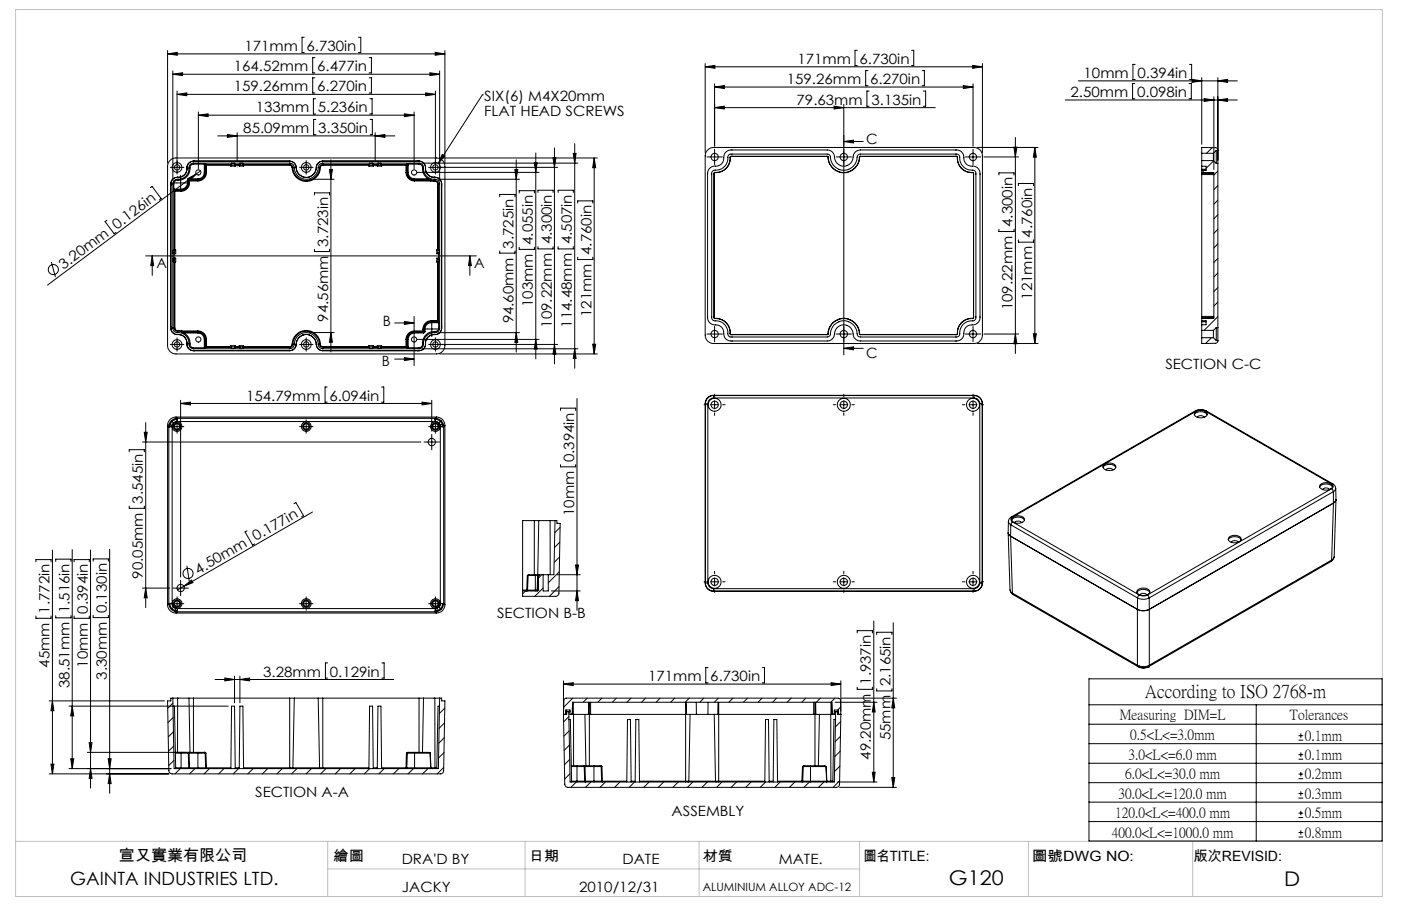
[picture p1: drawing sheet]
<svg xmlns="http://www.w3.org/2000/svg" width="432mm" height="279mm" viewBox="0 0 432 279" stroke-linecap="round" stroke-linejoin="round" font-family="sans-serif">
<defs><g id="words">
<g font-size="6.2">
<text x="292.5" y="272.9">G120</text>
<text x="395.8" y="273.3">D</text>
</g>
<g font-size="5.6">
<text x="352.8" y="215">According to ISO 2768-m</text>
<text x="21.7" y="272.9">GAINTA INDUSTRIES LTD.</text>
</g>
<text font-size="4.9" x="36.7" y="265.4">宣又實業有限公司</text>
<g font-size="4.4">
<text x="75.3" y="15.7">171mm</text>
<text x="94.5" y="15.7">6.730in</text>
<text x="72" y="22">164.52mm</text>
<text x="97.8" y="22">6.477in</text>
<text x="245.8" y="19.7">171mm</text>
<text x="264.9" y="19.7">6.730in</text>
<text x="72" y="28.2">159.26mm</text>
<text x="97.8" y="28.2">6.270in</text>
<text x="242.5" y="26">159.26mm</text>
<text x="268.2" y="26">6.270in</text>
<text x="329.9" y="30">2.50mm</text>
<text x="334" y="24.1">10mm</text>
<text x="350.5" y="30">0.098in</text>
<text x="350.6" y="24.1">0.394in</text>
<text x="78.8" y="34.6">133mm</text>
<text x="98" y="34.6">5.236in</text>
<text x="149.2" y="31.1">SIX(6) M4X20mm</text>
<text x="149.2" y="35.7">FLAT HEAD SCREWS</text>
<text x="245.5" y="32.3">79.63mm</text>
<text x="268.6" y="32.3">3.135in</text>
<text x="75" y="41">85.09mm</text>
<text x="98.1" y="41">3.350in</text>
<text x="267" y="44.3">C</text>
<text x="312.1" y="70" transform="rotate(-90 312.1 70)">4.300in</text>
<text x="101.1" y="76.2" transform="rotate(-90 101.1 76.2)">3.723in</text>
<text x="158.3" y="76.7" transform="rotate(-90 158.3 76.7)">3.725in</text>
<text x="164.3" y="75.5" transform="rotate(-90 164.3 75.5)">4.055in</text>
<text x="170" y="75.4" transform="rotate(-90 170 75.4)">4.300in</text>
<text x="176.3" y="75.4" transform="rotate(-90 176.3 75.4)">4.507in</text>
<text x="318.1" y="73.3" transform="rotate(-90 318.1 73.3)">4.760in</text>
<text x="19.6" y="83.2" transform="rotate(-37 19.6 83.2)">3.20mm 0.126in</text>
<text x="48.2" y="82.7">A</text>
<text x="146.2" y="82.7">A</text>
<text x="182.3" y="78.6" transform="rotate(-90 182.3 78.6)">4.760in</text>
<text x="164.3" y="94.7" transform="rotate(-90 164.3 94.7)">103mm</text>
<text x="312.1" y="95.7" transform="rotate(-90 312.1 95.7)">109.22mm</text>
<text x="318.1" y="92.4" transform="rotate(-90 318.1 92.4)">121mm</text>
<text x="101.1" y="99.3" transform="rotate(-90 101.1 99.3)">94.56mm</text>
<text x="117.9" y="100.6">B</text>
<text x="158.3" y="99.8" transform="rotate(-90 158.3 99.8)">94.60mm</text>
<text x="170" y="101.1" transform="rotate(-90 170 101.1)">109.22mm</text>
<text x="176.3" y="101.1" transform="rotate(-90 176.3 101.1)">114.48mm</text>
<text x="182.3" y="97.8" transform="rotate(-90 182.3 97.8)">121mm</text>
<text x="117.7" y="113">B</text>
<text x="267" y="110.4">C</text>
<text x="359.2" y="113.8">SECTION C-C</text>
<text x="75.8" y="123.5">154.79mm</text>
<text x="101.6" y="123.5">6.094in</text>
<text x="177" y="142.6" transform="rotate(-90 177 142.6)">0.394in</text>
<text x="44.1" y="155.4" transform="rotate(-90 44.1 155.4)">3.545in</text>
<text x="177" y="159.2" transform="rotate(-90 177 159.2)">10mm</text>
<text x="44.1" y="178.4" transform="rotate(-90 44.1 178.4)">90.05mm</text>
<text x="61.1" y="177.2" transform="rotate(-30 61.1 177.2)">4.50mm 0.177in</text>
<text x="15.3" y="189.3" transform="rotate(-90 15.3 189.3)">1.772in</text>
<text x="21.4" y="189.2" transform="rotate(-90 21.4 189.2)">1.516in</text>
<text x="27.1" y="189.3" transform="rotate(-90 27.1 189.3)">0.394in</text>
<text x="32.9" y="189.1" transform="rotate(-90 32.9 189.1)">0.130in</text>
<text x="153.2" y="190.4">SECTION B-B</text>
<text x="15.3" y="205.9" transform="rotate(-90 15.3 205.9)">45mm</text>
<text x="27.1" y="205.9" transform="rotate(-90 27.1 205.9)">10mm</text>
<text x="32.9" y="209.6" transform="rotate(-90 32.9 209.6)">3.30mm</text>
<text x="81.1" y="208.6">3.28mm</text>
<text x="101.7" y="208.6">0.129in</text>
<text x="21.4" y="212.2" transform="rotate(-90 21.4 212.2)">38.51mm</text>
<text x="199.8" y="210.1">171mm</text>
<text x="218.9" y="210.1">6.730in</text>
<text x="268.4" y="211.2" transform="rotate(-90 268.4 211.2)">1.937in</text>
<text x="274.4" y="211.7" transform="rotate(-90 274.4 211.7)">2.165in</text>
<text x="345.1" y="221.7">Measuring DIM=L</text>
<text x="397.6" y="221.7">Tolerances</text>
<text x="274.4" y="228.3" transform="rotate(-90 274.4 228.3)">55mm</text>
<text x="348.3" y="228">0.5&lt;L&lt;=3.0mm</text>
<text x="402.1" y="228.2">0.1mm</text>
<text x="268.4" y="234.3" transform="rotate(-90 268.4 234.3)">49.20mm</text>
<text x="347.8" y="234">3.0&lt;L&lt;=6.0 mm</text>
<text x="402.1" y="234">0.1mm</text>
<text x="78.6" y="245.8">SECTION A-A</text>
<text x="346.8" y="240">6.0&lt;L&lt;=30.0 mm</text>
<text x="402.1" y="240">0.2mm</text>
<text x="207" y="251.7">ASSEMBLY</text>
<text x="344.7" y="246">30.0&lt;L&lt;=120.0 mm</text>
<text x="402.1" y="246">0.3mm</text>
<text x="343.7" y="252">120.0&lt;L&lt;=400.0 mm</text>
<text x="402.1" y="252">0.5mm</text>
<text x="342.7" y="258">400.0&lt;L&lt;=1000.0 mm</text>
<text x="402.1" y="258">0.8mm</text>
<text x="102.8" y="265.4">繪圖</text>
<text x="123.8" y="266.4">DRA'D BY</text>
<text x="163" y="265.4">日期</text>
<text x="191.8" y="266.4">DATE</text>
<text x="216.6" y="265.4">材質</text>
<text x="240" y="266.4">MATE.</text>
<text x="266.1" y="265.4">圖名TITLE:</text>
<text x="318" y="265.4">圖號DWG NO:</text>
<text x="368" y="265.4">版次REVISID:</text>
<text x="123.9" y="275">JACKY</text>
<text x="178.5" y="275">2010/12/31</text>
</g>
<text font-size="3.5" x="216.6" y="274.9">ALUMINIUM ALLOY ADC-12</text>
</g></defs>
<g fill="none" stroke="#000" stroke-width=".31">
<path d="M51.6 16.6l3-.4v.8zM51.6 15.6v34.7M51.6 16.6h85.5M93.8 11.5h-.7v4.7h.7M97 17.8h-.6v4.7h.6M110.5 11.5h.7v4.7h-.7M113.8 17.8h.7v4.7h-.7M134.1 16.2l3 .4-3 .4zM137.1 15.6v34.7M217.3 19.6v27.5M264.2 15.5h-.7v4.7h.7M281 15.5h.6v4.7h-.6"/>
<path d="M302.8 19.6v27.5M349.9 19.9h-.7v4.6h.7M366.6 19.9h.7v4.6h-.7M53.3 22.9l3-.5v.9zM53.3 21.9v33.8M53.3 22.9h82.2M54.6 29.1l3-.5v.9zM54.6 28.1v25.6M54.6 29.1h79.6M61.1 35.5l3-.4v.9zM61.1 34.5v17.7M61.1 35.5h66.5"/>
<path d="M97 24h-.6v4.7h.6M97.3 30.4h-.7v4.7h.7M97.4 36.8h-.7v4.7h.7M113.8 24h.7v4.7h-.7M114 30.4h.7v4.7h-.7M114.1 36.8h.7v4.7h-.7M124.6 35.1l3 .4-3 .5zM127.6 34.5v17.7M131.2 28.6l3 .5-3 .4zM132.5 22.4l3 .5-3 .4zM134.2 28.1v25.6M135.5 21.9v33.8"/>
<path d="M148.7 29.2h.1M148.7 29.2l-13.6 21.2M217.3 20.6l3-.4v.9zM217.3 20.6h85.5M220.2 33.2l3-.5v.9zM220.2 26.8l3-.4v.9zM220.2 25.9v19.1M220.2 33.2h68.1M220.2 26.8h79.7M257.1 32.7l3 .5-3 .4zM260.1 32.2v77.2M267.5 21.8h-.7v4.6h.7"/>
<path d="M267.9 28.1h-.7v4.7h.7M284.2 21.8h.7v4.6h-.7M284.6 28.1h.7v4.7h-.7M296.9 26.4l3 .4-3 .5zM299.8 20.2l3 .4-3 .5zM299.9 25.9v19.1M328.3 30.8h53.1M332.4 24.9h49M349.7 25.8h-.6v4.6h.6M366.5 25.8h.7v4.6h-.7M367.4 24.5l3 .4-3 .5zM370.4 24v20.5"/>
<path d="M371.1 30.4l3 .4-3 .5zM374.1 29.8v22.5M375.4 24.9l3-.4v.9zM375.4 30.8l3-.4v.9zM375.4 24v25.4M46.3 57.9l.6-.4 2.8 3.7-.6 .5M52.5 51.6h4.2M52.6 49.3l.7-.4 1-.2h80.2a2.57 2.57 0 0 1 2.6 2.6v55.2a2.57 2.57 0 0 1-2.6 2.6h-80.2a2.57 2.57 0 0 1-2.7-2.6v-55.2l.2-.9zM52.6 57h.1M52.6 56.7h.1M52.6 56.7v44.5M52.7 56.7v44.5"/>
<path d="M53.3 56.7v44.5M53.3 56.7h.3M53.6 58.4v.4M53.6 56.7v1.7M53.6 58.8l.1 .2M53.7 59h.2M53.7 59v18.1M53.8 58.3v.3M53.8 58.3l-.2 .1M53.8 58.6l-.2 .2M53.8 58.3h2M53.8 58.6h2"/>
<path d="M53.8 58.6l.1 .1M53.9 58.7l-.2 .3M53.9 58.7v.3M53.9 58.7h1.9M53.9 59v18.1M53.9 59h1.9M54.7 55.6a1.03 1.03 0 0 0-1.1 1.1M54.8 55.3a1.39 1.39 0 0 0-1.5 1.4M54.8 55.3l-.1 .3M54.8 54.7a1.99 1.99 0 0 0-2.1 2M54.8 54.6a2.05 2.05 0 0 0-2.2 2.1M54.8 54.6v.1"/>
<path d="M55.7 54v4.8M55.8 58.3v.3M55.8 58.7v.3M55.8 58.6v.1M57.6 51.9a2.61 2.61 0 0 1-2.8 2.7M57.6 51.9h.1M57.6 51.9a2.67 2.67 0 0 1-2.8 2.8M57.8 56.4l-.4 1a1.86 1.86 0 0 1-1.6 .9M57.8 55.7h.2M57.8 56.4h.2M57.8 55.7v.7M57.8 55.1l2.7-1.4-2.2 2.1z"/>
<path d="M57.9 55.3l-.1 .4M57.9 55.3l.2 .2M58 56.4a2.29 2.29 0 0 1-2.2 2.2M58 55.7v.7M58 55.7l.2 .1M58.1 55.5l-.1 .2M58.2 56.4a2.41 2.41 0 0 1-2.4 2.3M58.2 55.8h.2M58.2 56.4h.2M58.2 56.4h-4.9M58.2 55.8v.6M58.2 51.8a3.3 3.3 0 0 1-3.4 3.5"/>
<path d="M58.3 55.1l-.4 .2M58.3 55.1v.3M58.3 55.4l-.2 .1M58.3 55.1h2.7M58.3 55.4h2.7M58.3 55.4l.1 .2M58.4 55.6l-.2 .2M58.4 55.6v.2M58.4 56.4a2.65 2.65 0 0 1-2.6 2.6M58.4 55.6h2.6M58.4 55.8h2.6M58.4 55.8v.6"/>
<path d="M58.6 51.8a3.6 3.6 0 0 1-3.9 3.8M58.6 51.8h-.4M59.6 49.7a1.99 1.99 0 0 0-2 2.2M59.6 50.3a1.39 1.39 0 0 0-1.4 1.5M59.6 50.6a1.09 1.09 0 0 0-1 1.2M59.6 50.3h29.7M59.6 49.7h29.7M59.6 49.7h.1M59.6 50.3v.3M59.6 50.6h3.4M60 49.7h.1M61 55.1v.3"/>
<path d="M61 55.6v.2M61 55.4v.2M61.8 52.7l-47.2 35.2M63 53.2a1.93 1.93 0 0 1-2 1.9M63 50.9h.2M63 53.2h.2M63 50.9v2.3M63 50.6h.5M63 50.7v.2M63 50.7l.3 .1M63 50.6v.1M63.2 53.2a2.17 2.17 0 0 1-2.2 2.2"/>
<path d="M63.2 50.9l.4 .1M63.2 53.2h.2M63.2 50.9v2.3M63.3 50.8l-.1 .1M63.4 53.2a2.41 2.41 0 0 1-2.4 2.4M63.4 53.2h.2M63.5 50.6l-.2 .2M63.5 50.6l.1 .1M63.6 50.7v.3M63.6 53.2a2.65 2.65 0 0 1-2.6 2.6M63.6 50.7l-.2 .2v2.3M63.6 50.7h7.6"/>
<path d="M63.6 51h7.6M63.6 51v2.2M67.1 41.9h54.6M70.1 41.5l3 .4-3 .5zM71.2 50.7v.3M71.2 50.7l.2-.4v.6M71.2 51v.2M71.2 51.2h1.3M71.4 50.9l-.2 .3M71.4 50.9h.9M72.3 50.9l.2 .3M72.5 50.7v.3"/>
<path d="M72.5 50.7l-.2-.4v.6M72.5 50.7h1.2M72.5 51v.2M72.5 51h1.2M73.1 40.9v8.8M73.7 50.7v.3M73.7 50.7l.2-.4v.6M73.7 51v.2M73.7 51.2h1.4M73.9 50.9l-.2 .3M73.9 50.9h1M74.9 50.9l.2 .3"/>
<path d="M75.1 50.7v.3M75.1 50.7h14.2M75.1 50.7l-.2-.4v.6M75.1 51v.2M75.1 51h14.2M89.3 49.7a2.05 2.05 0 0 1 2 1.9M89.3 49.7a1.99 1.99 0 0 1 2 1.9M89.3 50.3a1.39 1.39 0 0 1 1.4 1.4M89.3 50.7a1.03 1.03 0 0 1 1 1M89.3 50.7v.3M89.3 51l.4 .1 .3 .6M89.3 49.7h.1"/>
<path d="M89.3 50.3v.4M90 51.7h.3M90 51.7a4.4 4.4 0 0 0 4.4 4.3 4.4 4.4 0 0 0 4.3-4.3M90.3 51.7a4.1 4.1 0 0 0 4.1 4 4.1 4.1 0 0 0 4.1-4M90.3 51.7h.4M90.7 51.7a3.7 3.7 0 0 0 3.7 3.6 3.7 3.7 0 0 0 3.7-3.6M91.3 51.6a3.1 3.1 0 0 0 2 2.9M91.3 51.6h.1M92.3 51.6h4.1M93.3 54.5a2.62 2.62 0 0 0 2.2 0M93.3 54.5h.1M94.4 49.5v4.2"/>
<path d="M95.4 55.3h7.6M95.5 54.5h.1M97.5 51.6h.1M97.5 51.6a3.1 3.1 0 0 1-2 2.9M98.1 51.7h.4M98.5 51.7h.2M99.5 49.7a1.99 1.99 0 0 0-2 1.9M99.5 50.3a1.39 1.39 0 0 0-1.4 1.4M99.5 50.7a.96 .96 0 0 0-1 1M99.5 50.7v.3M99.5 51l-.5 .2-.3 .5M99.5 50.3h29.7"/>
<path d="M99.5 49.7h29.7M99.5 49.7h.1M99.5 50.3v.4M99.5 50.7h14.2M99.5 51h14.2M101.5 52.3h.9l-.4 3zM102 49.3v59.2M113.7 50.7v.3M113.7 50.7l.2-.4v.6M113.7 51v.2M113.7 51.2h1.3M113.9 50.9l-.2 .3"/>
<path d="M113.9 50.9h.9M114.8 50.9l.2 .3M115 50.7v.3M115 50.7h1.3M115 50.7l-.2-.4v.6M115 51v.2M115 51h1.3M115.6 41.9l3-.4v.9zM115.6 40.9v8.8M116.3 50.7v.3M116.3 50.7l.2-.4v.6M116.3 51v.2"/>
<path d="M116.3 51.2h1.3M116.5 50.9l-.2 .3M116.5 50.9h.9M117.4 50.9l.2 .3M117.6 50.7v.3M117.6 50.7h7.5M117.6 50.7l-.2-.4v.6M117.6 51v.2M117.6 51h7.5M125.1 50.7l.3 .3M125.1 50.7v.1M125.1 53.2h.3"/>
<path d="M125.1 53.2a2.65 2.65 0 0 0 2.7 2.6M125.1 51h.2M125.1 50.8v.2M125.1 51v2.2M125.3 50.6h.4M125.3 50.6l.3 .3M125.3 50.6l-.2 .1M125.3 51h.1M125.4 53.2a2.41 2.41 0 0 0 2.4 2.4M125.4 53.2h.2M125.4 51v2.2M125.6 53.2h.2"/>
<path d="M125.6 50.9h.2M125.6 53.2a2.17 2.17 0 0 0 2.2 2.2M125.6 50.9v2.3M125.6 50.9l-.2 .1M125.7 50.6l.1 .3M125.7 50.6h3.5M125.8 53.2a1.93 1.93 0 0 0 2 1.9M125.8 50.9v2.3M127.8 55.1v.3M127.8 55.6v.2M127.8 55.1h4.2M127.8 55.4h4.7"/>
<path d="M127.8 55.6h5M127.8 55.4v.2M127.8 55.8h5M128.6 53.2h37.5M128.8 49.7h.1M129.2 49.7a1.99 1.99 0 0 1 1.9 2.2M129.2 50.3a1.39 1.39 0 0 1 1.3 1.5M129.2 50.6a1.09 1.09 0 0 1 1 1.2M129.2 49.7h.1M129.2 50.3v.3M130.1 50.3h48M130.2 51.8a3.5 3.5 0 0 0 1.8 3.3"/>
<path d="M130.2 51.8h.3M130.5 51.8a3.3 3.3 0 0 0 3.5 3.5M131.1 51.9a2.67 2.67 0 0 0 2.9 2.8M131.1 51.9h.1M131.2 51.9a2.61 2.61 0 0 0 2.8 2.7M132 55.1l.5 .3M132.1 51.6h39.8M132.5 55.4h.1M132.5 55.4l.3 .4M132.5 55.4l.3 .2M132.8 55.8l1.3 .2M132.8 55.6l1.3 .1"/>
<path d="M132.8 55.6v.2M134 54.7a1.99 1.99 0 0 1 2.1 2M134 54.6a2.05 2.05 0 0 1 2.1 2.1M134 54.6v.1M134 55.3a1.39 1.39 0 0 1 1.5 1.4M134 55.3l.1 .4M134.1 55.7a.97 .97 0 0 1 1 1M134.1 55.7v.3M134.1 56a.73 .73 0 0 1 .8 .7M134.9 56.7h.2M134.9 56.7v20.4M135.1 55.3h25"/>
<path d="M135.1 56.7h.4M135.1 56.7v20.4M135.5 56.7v44.5M135.5 48.7h48.6M136.1 56.7v44.5M136.1 57h.1M136.1 56.7h.1M136.3 47.6l.8 .5-2 2.3zM158.7 52.3h.9l-.5 3zM159.1 49.3v59.3M160 59.5v-.7h4.7v.7M164.7 50.2h.9l-.5 3z"/>
<path d="M165.1 47.2v63.5M165.8 59.3v-.6h4.7v.6M170.4 48.6h.9l-.4 3zM170.9 45.6v66.6M172 59.3v-.6h4.7v.6M176.7 47.3h.9l-.5 3zM177.1 44.3v69.3M183.1 48.7l.5 3h-.9zM183.1 48.7v60.4M217.9 48.4h4.7M218.2 46.1l.7-.4 1-.2h80.3a2.62 2.62 0 0 1 2.6 2.6v55.2a2.61 2.61 0 0 1-2.6 2.6h-80.3a2.55 2.55 0 0 1-2.6-2.6v-55.2l.4-1.3zM218.7 52l1-.7a3 3 0 0 0 3.3-1.7 3 3 0 0 1 1.5-3.2l30.5-.2a2.62 2.62 0 0 1 2.4 3.1 2.85 2.85 0 0 0 3.1 1.9 2.85 2.85 0 0 0 2.4-2.8 2.21 2.21 0 0 1 2.3-2.2h29.6a2.35 2.35 0 0 1 2.3 2.9 2.45 2.45 0 0 0 2.9 2.1 2.24 2.24 0 0 1 2 2.2v44.6a2.4 2.4 0 0 1-2.8 2.2 2.5 2.5 0 0 0-2.2 3 2.18 2.18 0 0 1-2.2 2h-29.6a2.56 2.56 0 0 1-2.4-3 2.85 2.85 0 0 0-3.1-2 2.85 2.85 0 0 0-2.5 2.8 2.21 2.21 0 0 1-2.2 2.2h-29.7a2.31 2.31 0 0 1-2.2-2.9 2.77 2.77 0 0 0-3.4-2.2l-1-.7-.5-.6-.1-.8v-44.6z"/>
<path d="M220.1 53.4v44.6M220.1 53.4h.1M220.1 53.8h.1M220.2 46v4.8M220.3 53.2l-.2 .2M220.3 53.2h.1M224.6 47.8l.5-.3h29.9a.96 .96 0 0 1 .9 1 4.1 4.1 0 0 0 4.3 4 4.1 4.1 0 0 0 4-4.3l.6-.6 .4-.1h29.6a1.08 1.08 0 0 1 1 1.6 3.9 3.9 0 0 0 4.3 3.4l.7 .8v44.7a1.17 1.17 0 0 1-1.6 1 3.8 3.8 0 0 0-3.4 4.3l-.4 .5-.6 .1h-29.6a1.18 1.18 0 0 1-1.1-1.5 4.1 4.1 0 0 0-4.5-3.5 4.1 4.1 0 0 0-3.7 4.4l-.9 .6h-29.7a1.13 1.13 0 0 1-1-1.6 3.9 3.9 0 0 0-4.3-3.4l-.6-.7v-44.8a1.17 1.17 0 0 1 1.5-.9 3.8 3.8 0 0 0 3.5-4.3zM225 48.5a4.4 4.4 0 0 1-4.7 4.7M225 48.5h.1M225.1 48.5a4.4 4.4 0 0 1-4.8 4.7M225.3 48.2l-.3 .3M225.3 48.3l-.2 .2"/>
<path d="M225.3 48.2h29.7M225.3 48.3h29.7M225.3 48.2v.1M225.7 48.2v.1M255 48.2l.3 .3M255 48.3l.2 .2M255 48.2v.1M255.2 48.5a4.9 4.9 0 0 0 3.1 4.4M255.2 48.5h.1M255.3 48.5a4.7 4.7 0 0 0 3 4.3M257.7 48.4h4.7M258.3 52.8a4.4 4.4 0 0 0 3.6 0"/>
<path d="M258.3 52.9a4.8 4.8 0 0 0 3.6 0M258.3 52.8v.1M260.1 43.6l3-.4v.9zM260.1 43.6h6M261.9 52.8v.1M264.9 48.5a4.7 4.7 0 0 1-3 4.3M264.9 48.5h.1M264.9 48.5a4.9 4.9 0 0 1-3 4.4M265.2 48.2l-.3 .3M265.2 48.3l-.3 .2M265.2 48.2h29.6M265.2 48.2v.1"/>
<path d="M265.2 48.3h29.6M294.5 48.2v.1M294.8 48.2l.3 .3M294.8 48.3l.3 .2M294.8 48.2v.1M295.1 48.5a4.4 4.4 0 0 0 4.7 4.7M295.1 48.5h.1M297.5 48.4h4.8M299.8 53.2l.3 .2M299.8 53.2l.2 .2M299.8 53.2h.1M299.9 46v4.8"/>
<path d="M300 53.4v44.6M300 53.4h.1M300 53.8h.1M301.2 45.5h18.7M303.2 48.4h10.7M307.9 54v-.7h4.6v.7M312.5 45.4h.9l-.5 3zM312.9 42.4v66.6M313.9 57.3v-.7h4.6v.7M318.9 45.5l.5 3h-.9zM318.9 45.5v60.4M370.4 47.3v2.2"/>
<path d="M370.4 52.2v.3M370.4 51.3v.9M370.4 53.2v.2M370.4 49.5v1.8M370.4 52.5v.7M370.4 53.4v44.6M370.4 53.2l3.7 .1v44.8l-3.7 .1M370.4 51.3h1.3v1.2h-1.3M370.4 53.4h3.7M370.4 53.8h3.7M370.4 47.3h3.6M370.4 49.5h3.6"/>
<path d="M370.4 52.2h1.3M371.1 52.5l-.7 .7M373.6 45.5l-1.7 1.8M374 47.3v2.2M374 49.5l.9 .9M374.1 49.6l-2.4 2.3M374.9 46.4v4M374.9 46.4h.5v4M374.9 46.4l-.9 .9M374.9 50.4h.5M375.4 46.3l-.2-.4-.6-.4h-4.2v1.8M375.4 50.4v50.6"/>
<path d="M375.4 52.7l-1.3 1.3M375.4 57.3l-1.3 1.2M32.9 67.9l-.5 .4 2.8 3.8 .5-.5M44.9 78.9h101.9M46.9 78.9l.4 3h-.8zM46.9 78.9v6M53.3 78h.5M53.3 77.3v.7M53.3 79.8v.8M53.3 78l.4 .2M53.3 77.3h.5M53.3 79.8h.5"/>
<path d="M53.7 77.1h.2M53.7 78.2v1.4M53.7 79.6l-.4 .2M53.7 77.1l-.4 .2M53.7 79.6h.5M53.7 78.2h.5M53.8 77.3v.7M53.8 79.8v.8M53.8 78l.4 .2M53.9 77.1h.3M54.2 77.1l-.4 .2M54.2 79.6l-.4 .2"/>
<path d="M54.2 77.1v1.1M54.2 79.6v1.2M96.9 76.9v.7h4.7v-.7M96.9 60.1v-.6h4.7v.6M134.6 77.1h.3M134.6 77.1l.4 .2M134.6 79.6l.4 .2M134.6 79.6h.5M134.6 77.1v1.1M134.6 79.6v1.2M134.6 78.2h.5M134.9 77.1h.2"/>
<path d="M135 78h.5M135 77.3h.5M135 79.8h.5M135 77.3v.7M135 79.8v.8M135 78l-.4 .2M135.1 78.2v1.4M135.1 77.1l.4 .2M135.1 79.6l.4 .2M135.5 78l-.4 .2M135.5 77.3v.7M135.5 79.8v.8"/>
<path d="M144.8 78.9l.5 3h-.9zM144.8 78.9v6M154 77.4v.7h4.7v-.7M154 60.7v-.7h4.7v.7M160 76.2v.7h4.7v-.7M165.8 76.1v.7h4.7v-.7M172 76.1v.7h4.7v-.7M178 79.3v.7h4.7v-.7M178 62.6v-.7h4.7v.7M307.9 70.7v.7h4.6v-.7M313.9 74v.7h4.6v-.7M375.4 61.7l-1.3 1.3"/>
<path d="M375.4 66.2l-1.3 1.3M375.4 70.7l-1.3 1.3M375.4 75.2l-1.3 1.2M375.4 79.7l-1.3 1.2M15.8 80.8l1.3 4.6M53.3 80.6l.4 .2M53.3 80.6h.5M53.7 80.8h.2M53.7 80.8v20.4M53.8 80.6l.4 .2M53.9 80.8h.3M53.9 80.8v20.4"/>
<path d="M121.6 99.6h6M124.6 99.1l3 .5-3 .4zM127.6 97.6v15.1M133 99.3v.2M133 99.5l-1.1 .3a1.86 1.86 0 0 0-.9 1.7M133 99.3a2.23 2.23 0 0 0-2.3 2.2M133 99.1a2.41 2.41 0 0 0-2.4 2.4M133 98.8v.3M133 98.8a2.65 2.65 0 0 0-2.6 2.7M133 99.5h1.9M133 99.3h1.9M133 99.1v.2"/>
<path d="M133 99.1h1.9M133 98.8h1.9M133.1 99.1v4.7M134.6 80.8h.3M134.9 80.8h.2M134.9 98.8v.3M134.9 98.8h.2M134.9 99.1v.2M134.9 80.8v18M134.9 99.3v.2M135 80.6l-.4 .2M135 80.6h.5"/>
<path d="M135.1 98.8l-.2 .3M135.1 80.8v18M135.1 98.8l.1 .2M135.2 99v.4M135.2 99.4l-.3 .1M135.2 99l-.3 .3M135.2 99.4v1.8M135.5 80.6l-.4 .2M220.1 98l.2 .2M220.1 97.6h.1M220.1 98h.1M220.3 98.2a4.4 4.4 0 0 1 4.7 4.7"/>
<path d="M220.3 98.2a4.4 4.4 0 0 1 4.8 4.7M220.3 98.2h.1M258.3 98.6a4.7 4.7 0 0 0-3 4.3M258.3 98.6a4.4 4.4 0 0 1 3.6 0M258.3 98.5a4.8 4.8 0 0 0-3.1 4.4M258.3 98.5a4.4 4.4 0 0 1 3.6 0M258.3 98.5v.1M261.9 98.6a4.7 4.7 0 0 1 3 4.3M261.9 98.5a4.8 4.8 0 0 1 3 4.4M261.9 98.5v.1M299.8 98.2a4.4 4.4 0 0 0-4.7 4.7M299.8 98.2h.1"/>
<path d="M300 98l-.2 .2M300 97.6h.1M300 98h.1M300.1 98l-.3 .2M370.4 98.9v.3M370.4 99.2v1M370.4 98v.2M370.4 98.2v.7M370.4 99.2h1.3M370.4 97.6h3.7M370.4 98h3.7M370.4 98.9h1.3v1.3h-1.3"/>
<path d="M375.4 84.2l-1.3 1.2M375.4 88.7l-1.3 1.2M375.4 93.2l-1.3 1.2M375.4 97.6l-4.3 4.3M52.5 106.2h4.2M52.6 101.2a2 2 0 0 0 2.2 2M52.6 101.2h.1M52.6 100.8h.1M52.7 101.2a1.99 1.99 0 0 0 2.1 2M53.3 101.2a1.4 1.4 0 0 0 1.5 1.4M53.3 101.2h.4M53.7 101.2a.97 .97 0 0 0 1 1"/>
<path d="M53.7 101.2h.2M53.9 101.2l.2 .5 .6 .2M54.6 104.2v4.1M54.7 102.2l1.3 .1M54.7 101.9v.3M54.7 101.9l1.3 .2M54.7 102.2l.1 .4M54.8 102.6a3.3 3.3 0 0 1 3.4 3.4M54.8 103.2a2.67 2.67 0 0 1 2.8 2.8M54.8 103.2h.1M56 102.3l.2 .1M56 102.3h.1"/>
<path d="M56 102.1v.2M56 102.3h5M56 102.1h5M56.2 102.4v.1M56.2 102.4h4.8M56.2 102.5l.5 .2M56.7 102.7a3.6 3.6 0 0 1 1.9 3.4M56.7 102.7h4.3M57.6 106a2 2 0 0 0 2 2.2M57.6 106h.1M57.6 106a1.99 1.99 0 0 0 2 2.1M58.2 106a1.39 1.39 0 0 0 1.4 1.6"/>
<path d="M58.2 106l.4 .1M58.6 106.1a1.09 1.09 0 0 0 1 1.1M59.6 107.6h29.7M59.6 108.1h29.7M59.6 108.2h29.7M59.6 107.2v.4M59.6 108.1v.1M59.6 107.2h3.4M60 108.1v.1M61 102.7a1.99 1.99 0 0 1 2 2M61 102.4v.3M61 102.4a2.23 2.23 0 0 1 2.2 2.3"/>
<path d="M61 102.3a2.35 2.35 0 0 1 2.4 2.4M61 102.1v.2M61 102.1a2.59 2.59 0 0 1 2.6 2.6M61 102.3v.1M63 107v.2M63 104.7h.2M63 107h.2M63 104.7v2.3M63.2 107l.3 .2M63.2 104.7h.2M63.2 104.7v2.3M63.4 106.9l.2 .2"/>
<path d="M63.4 106.9h.2M63.4 104.7h.2M63.4 106.9l-.2 .1M63.4 104.7v2.2M63.5 107.2h-.5M63.6 106.9v.2M63.6 107.1h7.6M63.6 107.1l-.1 .1M63.6 106.9h7.6M63.6 104.7v2.2M71.2 106.9v.2M71.2 107.1l.2 .4"/>
<path d="M71.2 106.6v.3M71.2 106.6l.2 .4M71.2 106.6h1.3M71.4 107.5h.9M71.4 107v.5M71.4 107h.9M72.3 107v.5M72.5 106.9v.2M72.5 107.1h1.2M72.5 107.1l-.2 .4M72.5 106.6v.3M72.5 106.6l-.2 .4"/>
<path d="M72.5 106.9h1.2M73.7 106.9v.2M73.7 107.1l.2 .4M73.7 106.6v.3M73.7 106.6l.2 .4M73.7 106.6h1.4M73.9 107v.5M73.9 107.5h1M73.9 107h1M74.9 107v.5M75.1 106.9v.2M75.1 107.1h14.2"/>
<path d="M75.1 107.1l-.2 .4M75.1 106.6v.3M75.1 106.6l-.2 .4M75.1 106.9h14.2M89.3 106.9v.2M89.3 107.1v.5M89.3 108.1v.1M90 106.2h.3M90 106.2a4.4 4.4 0 0 1 4.4-4.3 4.4 4.4 0 0 1 4.3 4.3M90 106.2l-.1 .4-.6 .3M90.3 106.2a1.03 1.03 0 0 1-1 .9M90.3 106.2a4.1 4.1 0 0 1 4.1-4 4.1 4.1 0 0 1 4.1 4"/>
<path d="M90.3 106.2h.4M90.7 106.2a1.45 1.45 0 0 1-1.4 1.4M90.7 106.2a3.7 3.7 0 0 1 3.7-3.6 3.7 3.7 0 0 1 3.7 3.6M91.3 106.2a1.99 1.99 0 0 1-2 1.9M91.3 106.2h.1M91.3 106.2a1.99 1.99 0 0 1-2 2M92.3 106.2h4.1M93.3 103.4a2.62 2.62 0 0 1 2.2 0M93.3 103.4a3.1 3.1 0 0 0-2 2.8M93.3 103.4h.1M94.4 104.2v4.1M95.4 102.6h7.6"/>
<path d="M95.5 103.4a3.1 3.1 0 0 1 2 2.8M95.5 103.4h.1M97.5 106.2a1.99 1.99 0 0 0 2 2M97.5 106.2h.1M97.5 106.2a1.99 1.99 0 0 0 2 1.9M98.1 106.2a1.45 1.45 0 0 0 1.4 1.4M98.1 106.2h.4M98.5 106.2a.96 .96 0 0 0 1 .9M98.7 106.2h-.2M98.7 106.2l.3 .5 .5 .2M99.5 106.9v.2M99.5 107.6h29.7"/>
<path d="M99.5 108.1h29.7M99.5 107.1v.5M99.5 108.1v.1M99.5 108.2h29.7M99.5 107.1h14.2M99.5 106.9h14.2M100.9 119.3h-.7v4.7h.7M102 102.6l.4 3h-.9zM113.7 106.9v.2M113.7 107.1l.2 .4M113.7 106.6v.3M113.7 106.6l.2 .4"/>
<path d="M113.7 106.6h1.3M113.9 107.5h.9M113.9 107v.5M113.9 107h.9M114.8 107v.5M115 106.9v.2M115 107.1l-.2 .4M115 107.1h1.3M115 106.6v.3M115 106.6l-.2 .4M115 106.9h1.3M116.3 106.9v.2"/>
<path d="M116.3 107.1l.2 .4M116.3 106.6v.3M116.3 106.6l.2 .4M116.3 106.6h1.3M116.5 107.5h.9M116.5 107v.5M116.5 107h.9M117.4 107v.5M117.6 119.3h.7v4.7h-.7M117.6 106.9v.2M117.6 107.1h7.5M117.6 107.1l-.2 .4"/>
<path d="M117.6 106.6v.3M117.6 106.6l-.2 .4M117.6 106.9h7.5M121.6 110.7h6M124.6 110.3l3 .4-3 .5zM125.1 106.9v.2M125.1 106.9l.5 .1M125.1 104.7h.3M125.1 107.1l.2 .1M125.1 104.7v2.2M125.3 107.2h.4M125.4 104.7v2.3l-.3 .1"/>
<path d="M125.4 104.7h.2M125.5 107.1l.2 .1M125.5 107.1l-.2 .1M125.6 107h.2M125.6 104.7h.2M125.6 107l-.1 .1M125.6 104.7v2.3M125.7 107.2h3.5M125.7 107.2h.1M125.8 107l-.1 .2M125.8 104.7v2.3M127.8 102.7a1.99 1.99 0 0 0-2 2"/>
<path d="M127.8 102.4v.3M127.8 102.4a2.23 2.23 0 0 0-2.2 2.3M127.8 102.3a2.35 2.35 0 0 0-2.4 2.4M127.8 102.1v.2M127.8 102.1a2.59 2.59 0 0 0-2.7 2.6M127.8 102.7h2.7M127.8 102.4h2.7M127.8 102.3v.1M127.8 102.3h2.6M127.8 102.1h2.6M128.6 104.7h37.5M128.8 108.1v.1"/>
<path d="M129.2 107.2v.4M129.2 108.1v.1M130.1 107.6h48M130.2 106.1a1.09 1.09 0 0 1-1 1.1M130.4 102.1v.2M130.4 102.1h.2M130.4 101.5h.2M130.4 102.3l.1 .1M130.4 101.5v.6M130.5 102.4v.3M130.5 106a1.39 1.39 0 0 1-1.3 1.6M130.5 106l-.3 .1"/>
<path d="M130.6 102.1l-.2 .2M130.6 102.1l.1 .1M130.6 101.5v.6M130.7 102.4l.1 .2M130.7 102.4h-.2M130.7 102.2h.3M130.7 101.5h.3M130.7 102.2v.2M130.7 101.5v.7M130.8 102.6l-.3 .1M131 102.2l-.2 .4M131 101.5v.7"/>
<path d="M131.1 106a1.99 1.99 0 0 1-1.9 2.1M131.1 106h.1M131.2 106a2 2 0 0 1-2 2.2M132.1 106.2h39.8M134 103.2a2.67 2.67 0 0 0-2.9 2.8M134 103.2h.1M134 102.6a3.3 3.3 0 0 0-3.5 3.4M134.1 102.3a3.6 3.6 0 0 0-3.9 3.8M134.1 102.3l-.1 .3M134.2 104.2v4.1M135.1 102.6h25M135.2 101.2a1.11 1.11 0 0 1-1.1 1.1"/>
<path d="M135.2 101.2h.3M135.5 101.5h-4.9M135.5 101.2a1.4 1.4 0 0 1-1.5 1.4M135.5 109.1h48.6M136.1 101.2a1.99 1.99 0 0 1-2.1 2M136.1 101.2h.1M136.1 100.8h.1M136.1 101.2a2 2 0 0 1-2.1 2M159.1 102.6l.5 3h-.9zM165.1 104.7l.5 3h-.9zM170.9 106.2l.4 3h-.9zM177.1 107.6l.5 3h-.9z"/>
<path d="M182.7 106.2h.9l-.5 2.9zM217.9 103h4.7M220.2 100.6v4.8M225 102.9l.3 .3M225 102.9h.1M225.1 102.9l.2 .3M225.3 103.2h29.7M225.3 103.2h.1M225.7 103.2h.1M255 103.2h.1M255.2 102.9l-.2 .3M255.2 102.9h.1"/>
<path d="M255.3 102.9l-.3 .3M257.7 103h4.7M260.1 107.4l3-.4v.9zM260.1 107.4h6M264.9 102.9l.3 .3M264.9 102.9h.1M265.2 103.2h29.6M265.2 103.2h.1M294.5 103.2h.1M294.8 103.2h.1M295.1 102.9l-.3 .3M295.1 102.9h.1"/>
<path d="M297.5 103h4.8M299.9 100.6v4.8M301.2 105.9h18.7M303.2 103h10.7M312.9 103l.5 3h-.9zM318.5 102.9h.9l-.5 3zM370.4 101.9v2.2M370.4 104.1v1.8h4.2l.5-.2 .3-.7M370.4 100.2v1.7M370.4 101.9h3.6M370.4 104.1h3.6M373.4 104.1l-1.8 1.8"/>
<path d="M374 101.9v2.2M374 104.1l.9 .9M374.9 101v4M374.9 101l-.9 .9M374.9 101h.5M374.9 105h.5M375.4 101v4M39.8 139.3v-.6h4.7v.6M43.9 136.3h85.8M44.4 133.3h1l-.5 3zM44.9 130.3v57.1M51.6 131.2v55.3"/>
<path d="M51.6 131.2l.4 .4M52 131.6h.4M52 131.6v54.5M52.1 130.8l.4 .1M52.1 130.8l-.1 .8M52.4 131.6h.7M52.5 130.9l.6 .2M52.5 130.9l-.1 .7M52.5 131.6h4.2M52.8 129.8l.2 .2M52.8 129.8l-.7 1M53 130l.5 .5"/>
<path d="M53 130l-.5 .9M53.1 131.6v54.5M53.1 131.1v.5M53.3 130.8l-.2 .3M53.5 130.5l-.2 .3M53.8 130.2a1.51 1.51 0 0 1 2.3 1.1 1.51 1.51 0 0 1-1.8 1.7 1.51 1.51 0 0 1-1-2.2M53.8 130.2l-.3 .3M54.3 128.6l.3 .7M54.3 128.6a2.57 2.57 0 0 0-2.7 2.6M54.3 128.6h80.2M54.6 129.3v.7M54.6 129.3l-1.6 .7"/>
<path d="M54.6 129.3h.1M54.6 129l-1 .2-.8 .6M54.6 129v.3M54.6 129.5v4.1M54.6 129h79.6M54.6 130l-.8 .2M54.6 130h79.6M55.7 124.4l3-.4v.9zM55.7 123.4v54.6M55.7 124.4h77.4M92.3 131.6h4.1M94.4 129.5v4.1"/>
<path d="M130.1 124l3 .4-3 .5zM130.7 136.3h4.8M132.1 131.6h4.2M133.1 123.4v9.6M133.1 133.9v4.8M134.1 129.3v.7M134.1 129.3h.1M134.2 130l.7 .2M134.2 129.3v.7M134.2 129.3l.9 .2 .6 .5M134.2 129l.9 .2 .9 .6M134.2 129v.3"/>
<path d="M134.2 129.5v4.1M134.5 128.6l-.4 .7M134.5 128.6a2.57 2.57 0 0 1 2.6 2.6M134.9 130.2a1.5 1.5 0 0 0-2.2 1.2 1.5 1.5 0 0 0 1.8 1.6 1.5 1.5 0 0 0 1-2.2M134.9 130.2l.4 .3M135.3 130.5l.2 .3M135.5 130.8l.1 .3M135.6 131.1l.1 .5M135.7 131.6h.7M135.7 131.6v54.5M135.7 130l-.4 .5M135.7 130l.6 .9"/>
<path d="M136 129.8l-.3 .2M136 129.8l.6 1M136.3 130.9l-.7 .2M136.3 130.9l.1 .7M136.4 131.6h.3M136.6 130.8l-.3 .1M136.6 130.8l.1 .8M136.7 131.6v54.5M137.1 131.2v55.3M137.1 131.2l-.4 .4M172.8 126.6v-.7h4.6v.7M177.8 122.9v65.3"/>
<path d="M217 124.8h.7M217.3 124.5v55.3M217.3 124.5h.1M217.4 124.5h.8M217.4 124.5v55.3M218.2 124.5v55.3M219 124.8h2.5M219.9 122.7a1.82 1.82 0 0 0-1.7 1.8M219.9 122a2.47 2.47 0 0 0-2.5 2.5M219.9 122v.7M219.9 121.9a2.59 2.59 0 0 0-2.6 2.6M219.9 122.7h80.3"/>
<path d="M219.9 122h80.3M219.9 121.9v.1M219.9 121.9h80.3M220.2 121.6v.7M220.2 123.6v2.5M220.2 127.3v.8M222.7 124.8h.8M256.8 124.8h.8M258.8 124.8h2.5M260.1 121.6v.7M260.1 123.6v2.5M260.1 127.3v.8"/>
<path d="M262.6 124.8h.7M296.6 124.8h.8M298.6 124.8h2.5M299.9 121.6v.7M299.9 123.6v2.5M299.9 127.3v.8M300.2 122.7a1.78 1.78 0 0 1 1.8 1.8M300.2 122v.7M300.2 122a2.49 2.49 0 0 1 2.5 2.5M300.2 121.9a2.59 2.59 0 0 1 2.6 2.6M300.2 121.9v.1M302 124.5h.7"/>
<path d="M302 124.5v55.3M302.4 124.8h.7M302.7 124.5v55.3M302.7 124.5h.1M302.8 124.5v55.3M368.1 127.9a2.48 2.48 0 0 1 3.9 0M368.4 127.1a2.64 2.64 0 0 1 3.6 .4 1.69 1.69 0 0 1-2.3 1.3 1.16 1.16 0 0 1-1.3-.4 1.16 1.16 0 0 1 0-1.3zM368.4 126.7a3.5 3.5 0 0 1 3.3 0M368.4 126.7h.4M368.4 126.7l-56.7 32.8M368.8 126.7l1.1-.3 1.4 .3M368.8 126.7l-56.7 32.8"/>
<path d="M369 128.7a1.46 1.46 0 0 1 2.2 0M371.3 126.7l39.1 22.6M371.7 126.7h-.4M371.7 126.7l39.1 22.5M39.8 156.1v.7h4.7v-.7M90.6 155.3l.6-.3 2.4 4-.6 .4M96.3 157.9l-41.6 24M172.8 143.3v.7h4.6v-.7M311.7 159.5a1.32 1.32 0 0 0-.9 1.1 1.32 1.32 0 0 0 .7 1.3M311.7 159.5h.4M312.1 159.6a2.64 2.64 0 0 1 3.6 .4 1.72 1.72 0 0 1-2.3 1.4l-1.4-.7-.2-.6zM312.1 159.5a.73 .73 0 0 0-.4 1.2l.4 .2"/>
<path d="M340 144.1a2.54 2.54 0 0 1 3.9 0M340.2 143.4a2.56 2.56 0 0 1 3.7 .4 1.69 1.69 0 0 1-2.3 1.3l-1.5-.7-.2-.5zM340.9 144.9a1.41 1.41 0 0 1 2.1 0M406.7 150.2a2.52 2.52 0 0 1 4 0M407 149.4a2.66 2.66 0 0 1 3.7 .4 1.73 1.73 0 0 1-2.4 1.3l-1.2-.4a.76 .76 0 0 1-.1-1.3zM407.6 151a1.46 1.46 0 0 1 2.2 0M410.4 149.3a.77 .77 0 0 1 .5 .7 .77 .77 0 0 1-.5 .7M410.4 150.7l.6 .9M410.4 150.7l-56.7 32.8M410.8 149.2l.6 .6 .3 .8M410.8 149.2l-.4 .1M411 151.6l-56.8 32.8"/>
<path d="M411 151.6v3.6M411 155.2l.6-.5 .2-.6-.6 17.6M411 155.2l-56.8 32.7M411 155.2l-.6 17.5M411.7 150.6l-.1 .3-.6 .7M411.7 150.6l.1 3.5M411.7 154.1l-.2 .6-.5 .5M11.1 173.2v-.6h4.6v.6M16.2 169.6v69.1M17.2 173.1v-.7h4.7v.7M22.3 169.5v67.5M22.8 173.2v-.6h4.7v.6"/>
<path d="M27.9 169.6v73.4M28.7 173.1v-.7h4.7v.7M33.8 169.4v75.3M55.7 179v4.7M57.6 174.5l.7 4.7M76.1 163.7l-.6 .3 2.4 4.1 .6-.4M162.5 177.5h.2M162.5 177.5l-.2 4.5M162.8 177.5h2.2M162.8 177.5l-.2 4.5M162.9 177.2h.1M162.9 177.2l-.4 .3"/>
<path d="M164.7 160.5h1.4M164.7 160.5h-3.6v21.5M164.7 160.5v16.7M165 177.2v.3M165 177.2h-1.1a.82 .82 0 0 0-1.1 .3M165 177.2h.7M165 177.5h.7M165 177.5v4.5M165.7 177.5h.2M165.7 177.2v.3M165.7 177.2h.4M165.7 177.5l-.1 4.5"/>
<path d="M165.9 177.5h.1M165.9 177.5l-.1 4.5M166.1 160.5h3.4M166.1 177.2l-.2 .3M166.1 177.2h.1M166.1 160.5l-.4 16.7M166.2 177.2l-.3 .3M166.2 177.2h1.2M167 177.2l-1.1 1.1M167.4 177.2h1.6M167.4 177.2v5h1.6v-5M169.5 160.5h1.6"/>
<path d="M169.5 160.5l.1 16.7M171.1 160.5h.5l.1 .9h.9l-.4 21.8-.8 .7h-10.3v-1.7M171.1 160.5l-.4 16.7h-1.7M171.7 177.2h7.1M172.4 176.4l-3.4 3.3M172.5 171.8l-1.7 1.6M172.5 167.2l-1.6 1.7M172.6 162.6l-1.6 1.7M177.4 174.2h.9l-.5 3zM217 179.4h.7M217.3 179.8a2.55 2.55 0 0 0 2.6 2.6M217.3 179.8h.1"/>
<path d="M217.4 179.8h.8M217.4 179.8a2.5 2.5 0 0 0 2.5 2.5M218.2 179.8a1.82 1.82 0 0 0 1.7 1.7M219 179.4h2.5M220.2 176.2v.8M220.2 178.2v2.5M222.7 179.4h.8M256.8 179.4h.8M258.8 179.4h2.5M260.1 176.2v.8M260.1 178.2v2.5M262.6 179.4h.7"/>
<path d="M296.6 179.4h.8M298.6 179.4h2.5M299.9 176.2v.8M299.9 178.2v2.5M302 179.8a1.78 1.78 0 0 1-1.8 1.7M302 179.8h.7M302.4 179.4h.7M302.7 179.8a2.49 2.49 0 0 1-2.5 2.5M302.7 179.8h.1M302.8 179.8a2.52 2.52 0 0 1-2.6 2.6M310.8 160.8v3.8l.7 .7M311.5 165.3l-.6-.4-.2-.6 .6 17.6 .7 1"/>
<path d="M311.5 165.3l39.1 22.6M311.5 165.3l.5 17.6M311.5 161.9l39.1 22.5M311.5 161.9v3.4M311.8 160.4a2.48 2.48 0 0 1 3.9 0M312.1 160.9l-.6 1M312.1 160.9l39 22.6M312.7 161.2a1.46 1.46 0 0 1 2.2 0M378.6 166.4a2.52 2.52 0 0 1 3.9 0M378.8 165.7a2.57 2.57 0 0 1 3.7 .4 1.73 1.73 0 0 1-2.3 1.3l-1.5-.7-.1-.5zM379.4 167.2a1.46 1.46 0 0 1 2.2 0M410.2 173.1h.1"/>
<path d="M410.2 173.1l-56.2 32.5M410.4 173l-.2 .1M410.4 172.7l-.2 .4M410.4 172.7l-56.2 32.4M410.5 172.7l-.1 .3M410.5 172.7h-.1M411.1 171.9l-.7 1.2M411.2 171.7l-.2 .5-.5 .5M11.1 190v.7h4.6v-.7M17.2 189.9v.6h4.7v-.6M22.8 190v.7h4.7v-.7M28.7 189.8v.7h4.7v-.7"/>
<path d="M43.9 181.4h8.4M44.9 181.4l.5 3h-1zM51.6 186.5a2.57 2.57 0 0 0 2.7 2.6M52 186.1l.2 1 .6 .8M52 186.1h.4M52.4 186.1l-.8 .4M52.4 186.1h.7M52.4 186.1l.1 .8 .5 .8M52.4 186.1h.1M52.5 186.2h4.2M52.8 187.9l1.1 .7M53 187.7l1 .6"/>
<path d="M53 187.7l-.2 .2M53.1 186.1l.2 .8M53.3 186.9a1.5 1.5 0 0 1 1-2.2 1.5 1.5 0 0 1 1.7 1.7 1.5 1.5 0 0 1-2.2 1M53.3 186.9l.2 .3M53.3 181.4h4.8M53.5 187.2l-.5 .5M53.5 187.2l.3 .2M53.8 187.4l.4 .2M53.9 188.6l.7 .1M54 188.3l.6 .1M54 188.3l-.1 .3M54.2 187.6l.4 .1"/>
<path d="M54.2 187.6l-.2 .7M54.3 189.1h80.2M54.6 184.1v4.1M54.6 188.4v.3M54.6 187.7v.7M54.6 187.7h79.5M54.6 188.7h79.5M54.6 188.7l-.3 .4M56.7 180.8l2.3-1.9 .5 .8zM92.3 186.2h4.1M94.4 184.1v4.1M132.1 186.2h4.2"/>
<path d="M134.1 188.4v.3M134.1 187.7v.7M134.1 188.7l.4 .4M134.2 184.1v4.1M134.6 187.6l-.5 .1M134.6 187.6l.2 .7M134.8 188.3l-.7 .1M134.8 188.3l.1 .3M134.9 188.6l-.8 .1M134.9 187.4l-.3 .2M135.3 187.2l.4 .5M135.3 187.2l-.4 .2"/>
<path d="M135.5 186.9a1.49 1.49 0 0 0-1-2.2 1.49 1.49 0 0 0-1.7 1.6 1.49 1.49 0 0 0 2.1 1.1M135.5 186.9l-.2 .3M135.7 186.1l-.2 .8M135.7 186.1h.7M135.7 187.7l-.9 .6M135.7 187.7l.3 .2M136 187.9l-1.1 .7M136.4 186.1l.7 .4M136.4 186.1l-.2 1-.5 .6M136.4 186.1h.1M136.4 186.1h.3M136.7 186.1l-.2 1-.5 .8"/>
<path d="M137.1 186.5a2.57 2.57 0 0 1-2.6 2.6M161.1 182v.2M161.1 182.2h4.5M161.1 182h1.2M162 182.2l-.9 .9M162.3 182v.2l.3-.2M162.3 182h.3M162.6 182h2.4M165 182v.2M165 182h.6M165.6 182v.2M165.6 182h.2"/>
<path d="M165.8 182v.1M165.8 182h.1M165.8 182l-.2 .2M167.4 181.4l-2.6 2.5M170 182.2h8.8M172.3 180.9l-3 3M177.8 182.2l.5 3h-.9zM219.9 181.5v.8M219.9 181.5h80.3M219.9 182.3h80.3M219.9 182.3v.1M219.9 182.4h80.3"/>
<path d="M220.2 181.9v.8M260.1 181.9v.8M264.2 195.2v-.7h4.7v.7M269.3 191.5v49.7M270.2 195.7v-.7h4.7v.7M275.3 192v50.8M299.9 181.9v.8M300.2 181.5v.8M300.2 182.3v.1M311.3 182.2l.8 1.1M312 182.9l.1 .4M312 182.9h.1"/>
<path d="M312 182.9l.2 .5M312 182.9l38.6 22.2M312.1 183.3l.1 .1M312.2 183.4l38.6 22.2M350.4 182.7a2.52 2.52 0 0 1 4 0M350.6 187.9a4.2 4.2 0 0 0 3.6 0M350.6 187.9a4.1 4.1 0 0 0 3.6 0M350.6 187.9v17.2M350.6 184.4a4 4 0 0 0 3.6 0M350.6 184.4v3.5M350.7 181.9a2.66 2.66 0 0 1 3.7 .4 1.87 1.87 0 0 1-2.8 1.3l-1-.6a.74 .74 0 0 1 .1-1.1zM351.1 183.5l-.5 .9"/>
<path d="M351.1 183.5l.3 .1a2.6 2.6 0 0 0 2.3-.1M351.3 183.5a1.39 1.39 0 0 1 2.2 0M353.7 183.5l.5 .9M354.2 184.4v3.5M354.2 187.9v17.2M15.2 216.1h35.5M16.2 216.1l.4 3.1h-.9zM21.3 217.8h49M22.3 217.8l.4 3h-.9zM53.3 215.3h-.6l-.1 .8h-1l.4 21.6a1.02 1.02 0 0 0 1.1 1h82.6a1.02 1.02 0 0 0 1-1l.4-21.6h-1v-.8h-.6M53.3 215.3h1.5M53.3 215.3l.4 21.7h81.4l.4-21.7"/>
<path d="M53.3 216.9l-1.6 1.5M53.8 217.8l.4 19.2M54.8 215.3h3.4M54.8 215.3l-.1 16.7M58.2 215.3h1.4M58.2 215.3l.4 16.7M59.6 215.3h29.7M59.6 215.3v16.7M66.3 209.5h55.1M69.3 209.1l3 .4-3 .5zM72.3 208.5v8.2M73.9 209.5l3-.4v.9z"/>
<path d="M73.9 208.5v8.2M89.3 215.3h1.4M89.3 215.3v21.5M90.7 215.3h7.4M90.7 215.3l-.4 21.5M98.1 215.3h1.4M98.1 215.3l.4 21.5M99.5 215.3h29.7M99.5 215.3v21.5M101 204.4h-.7v4.7h.7M117.7 204.4h.7v4.7h-.7M129.2 215.3h1.3"/>
<path d="M129.2 215.3v16.7M130.5 215.3h3.5M130.5 215.3l-.3 16.7M134 215.3h1.5M134 215.3l.1 21.5M135.5 217.8h-.5l-.4 19.2M135.6 215.3l-.1 .1M137.1 218.4l-1.7 1.6M173.7 211l3-.5v.9zM173.7 210v9.3M173.7 211h85.5M175.3 219.5h.4"/>
<path d="M175.3 219.5l.4 21.7h81.4l.5-21.7M175.3 219.5h-.6v.8h-1M176.4 219.9l-.4 .4M176.5 215.3l-2.8 2.8M176.7 216.6v3.7M181 215.3l-1.3 1.3M181.4 216.6v3.7M181.6 216.6v19.5M182 216.6v3.7M185.5 215.3l-1.2 1.3M190 215.3l-1.3 1.3M194.5 215.3l-1.3 1.3"/>
<path d="M199 215.3l-1.3 1.3M203.4 215.3l-1.2 1.3M208 215.3l-1.3 1.3M211.3 216.6v24.3M211.5 216.6l.1 3.7M212.4 215.3l-1.2 1.3M214.6 216.6v3.7M216.9 215.3l-1.2 1.3M218.2 205.9h-.7v4.7h.7M218.2 216.6v3.7M221.3 216.6l-.1 3.7M221.4 215.3l-1.2 1.3"/>
<path d="M221.5 216.6v24.3M225.9 215.3l-1.3 1.3M230.4 215.3l-1.3 1.3M234.9 215.3l-1.3 1.3M234.9 205.9h.7v4.7h-.7M239.4 215.3l-1.3 1.3M243.9 215.3l-1.3 1.3M248.4 215.3l-1.3 1.3M250.8 216.6v3.7M251.2 216.6v19.5M251.4 216.6l.1 3.7M252.8 215.3l-1.2 1.3"/>
<path d="M256.1 216.6v3.7M256.2 210.5l3 .5-3 .4zM257.1 219.5h.5M257.1 220l-.3 .3M257.4 215.3l-1.3 1.3M257.4 216.6h12.9M257.6 219.5h.5l.1 .8h1M257.7 219.5l-.2 .1M259.1 218l-.9 1M259.2 210v9.3M259.3 215.3h17M264.2 211.9v.7h4.7v-.7"/>
<path d="M269.3 216.6l.4 3h-.8zM270.2 212.4v.7h4.7v-.7M275.3 215.3l.5 3h-1zM335.6 209.3h90.4v50.1h-90.4zM335.6 217.3h90.4M350.6 205.1l.6 .3M350.6 205.1l.1 .4M350.7 205.5l.1 .1M350.7 205.5l.2 .2M350.8 205.6l.5 .2M351.2 205.4l1.2 .2M351.2 205.4l.1 .4"/>
<path d="M351.3 205.8l1.1 .2M351.4 205.8l1 .2M352.4 205.6v.4M353.8 205.7l-1.4 .3M354 205.6h.1M354 205.6l-1.6 .4M354.2 205.2l-1.8 .4M354.2 205.2l-.2 .4M354.2 205.1l-.2 .5M354.2 205.1v.1M387.2 217.3v42.1M15.2 238.7h36.8"/>
<path d="M15.7 235.7h.9l-.4 3zM21.3 237h31.4M21.8 234h.9l-.4 3zM26.9 232h30.4M27.5 229h.9l-.5 3zM27.9 237l.5 3h-.9zM33.3 234h1l-.5 3zM33.8 238.7l.5 3h-1zM53.4 221.3l-1.6 1.5M53.4 225.7l-1.5 1.6M53.6 230.1l-1.7 1.6M53.6 234.5l-1.6 1.6"/>
<path d="M54 232.3h1.8M54.1 236.8h1.7M55.6 237l-1.7 1.7M55.8 236.8v.2M55.8 236.8h2.4M55.8 232.3h2.2M55.8 232.3v4.5M57.8 232h-2v.3M57.8 232l.2 .3M57.8 232h.1M57.9 232l.2 .3M57.9 232h.4"/>
<path d="M58 232.3h.1M58 232.3l.2 4.5M58.1 232.3h.2M58.2 236.8l.2 .2v-.2M58.2 236.8h.2M58.3 232v.3M58.3 232h2.7M58.3 232.3l.1 4.5M58.3 232.3h2.7M58.4 236.8h2.6M60.1 237l-1.7 1.7M61 236.8v.2"/>
<path d="M61 236.8h2.4M61 232.3h2.2M61 232v.3M61 232h2.1l.1 .3M61 232.3v4.5M63 232l.5 .3M63 232h.1M63.2 232.3l.2 4.5M63.4 236.8l.2 .2v-.2M63.4 236.8h.2M63.5 232.3l.1 4.5M63.6 236.8h7.6"/>
<path d="M64.6 237l-1.7 1.7M69 237l-1.6 1.7M71.2 237l.2-19.2h.9l.2 19.2M72.5 236.8h1.2M73.5 237l-1.6 1.7M73.7 237l.2-19.2h1l.2 19.2M75.1 236.8h14.2M78 237l-1.6 1.7M82.5 237l-1.6 1.7M87 237l-1.7 1.7M89.3 236.8v.2M89.3 236.8h1"/>
<path d="M90.3 236.8l-.3 .2M90.3 236.8h8.2M91.5 237l-1.6 1.7M96 237l-1.7 1.7M98.5 236.8l.2 .2M98.5 236.8h1M99.5 236.8v.2M99.5 236.8h14.2M100.5 237l-1.7 1.7M105 237l-1.7 1.7M109.5 237l-1.7 1.7M113.7 237l.2-19.2h.9l.2 19.2"/>
<path d="M113.9 237l-1.6 1.7M115 236.8h1.3M116.3 237l.2-19.2h.9l.2 19.2M117.6 236.8h7.5M118.4 237l-1.6 1.7M122.9 237l-1.6 1.7M125.1 236.8v.1M125.1 236.8h.2M125.3 232.3h.3M125.3 232.3l-.2 4.5M125.4 236.8l-.3 .2M125.4 236.8h2.4"/>
<path d="M125.6 232.3h2.2M125.6 232.3l-.2 4.5M125.7 232l-.4 .3M127.4 237l-1.6 1.7M127.8 236.8v.2M127.8 232l4.7 .2M127.8 232v.3M127.8 232h-2.1l-.1 .3M127.8 232.3v4.5M127.8 236.8h5M127.8 232.3h4.8M131.9 237l-1.7 1.7"/>
<path d="M132.5 232.2l.3 4.8v-.2M132.5 232.2l.1 .1M132.6 232.3l.2 4.5M132.8 236.8h1.3M134.1 236.8v.2M134.1 236.8h.5M136.7 236.7l-1.9 2M136.8 232.1l-1.7 1.7M136.9 227.5l-1.6 1.7M137 223l-1.7 1.6M173.7 220.3v-4.3l.3-.5 .5-.2h83.8l.6 .2 .2 .5 .1 4.3M173.7 220.3l.4 21.5a1.02 1.02 0 0 0 1 1h82.7a1.03 1.03 0 0 0 1-1l.4-21.5"/>
<path d="M174.4 220.3v-1.3h1.3v1.3h.7M175.3 221l-1.6 1.6M175.3 221.9h.5l.4 19.3M175.4 225.4l-1.6 1.6M175.5 229.8l-1.6 1.6M175.6 234.2l-1.6 1.6M175.6 238.6l-1.5 1.6M176.1 236.1h1.7M176.1 236.4h1.7M176.4 220.3h.3M176.4 220.3l.1-3.7h79.9v3.7M176.7 220.3h4.7"/>
<path d="M176.8 220.3v15.8M177.8 236.4h2.3M177.8 236.1v.3M177.8 236.1h2M177.8 236.4v4.5M179.8 236.1l.3 .3M179.8 236.1h.2M180 236.1l.1 .3M180 236.1h.3M180.1 236.4h.1M180.1 236.4l.1 4.5M180.1 236.4h.2"/>
<path d="M180.3 220.3l.3 15.8M180.3 236.1v.3M180.3 236.1h2.8M180.3 236.4l.1 4.5M180.3 236.4h2.8M181.4 220.3h30.2M183.1 236.4h2.2M183.1 236.1v.3M183.1 236.1h2l.2 .3M183.1 236.4v4.5M185.1 236.1l.2 .3M185.1 236.1l.4 .3"/>
<path d="M185.1 236.1h.1M185.3 236.4h.2M185.3 236.4l.1 4.5M185.5 236.4l.2 4.5M211.6 220.3h3M212.7 220.3l-.4 20.6M214.6 220.3h3.6M218.2 220.3h3M220.1 220.3l.4 20.6M221.2 220.3h30.3M247.3 236.4h.3M247.3 236.4l-.1 4.5"/>
<path d="M247.6 236.4h2.2M247.6 236.4l-.2 4.5M247.8 236.1l-.5 .3M249.8 236.1h4.3l.5 .2M249.8 236.1v.3M249.8 236.1h-2l-.2 .3M249.8 236.4h4.8M249.8 236.4v4.5M251.5 220.3h4.6M252.6 220.3l-.4 15.8M254.6 236.3l.2 4.6M254.6 236.3v.1"/>
<path d="M254.6 236.4l.2 4.5M256 220.3l.1 20.6M256.1 220.3h.3M256.4 220.3h.7v-1.3h1.3v1.3M257.5 221.9h-.5l-.3 19.3M258.9 236.3l-1.7 1.6M258.9 231.7l-1.6 1.6M259 227.1l-1.6 1.6M259.1 222.5l-1.6 1.7M268.9 238.2h.8l-.4 3zM274.8 239.8h1l-.5 3zM335.6 223.3h90.4"/>
<path d="M335.6 229.3h90.4M335.6 235.4h90.4M400.2 228.2h1.4M400.2 226.9h1.4M400.2 234.1h1.4M400.2 232.7h1.4M400.2 238.7h1.4M400.9 226.2v1.3M400.9 232v1.4M400.9 238.1v1.3M176.2 240.9h1.6M177.6 241.2l-1.6 1.6"/>
<path d="M177.8 240.9v.3M177.8 240.9h2.4M180.2 240.9l.2 .3v-.3M180.2 240.9h.2M180.4 240.9h2.7M182.1 241.2l-1.7 1.6M183.1 240.9v.3M183.1 240.9h2.3M185.4 240.9l.2 .3 .1-.3M185.4 240.9h.3M185.7 240.9h7.5M186.6 241.2l-1.7 1.6"/>
<path d="M191.1 241.2l-1.7 1.6M193.2 241.2l.2-19.3h.9l.2 19.3M194.5 240.9h1.3M195.6 241.2l-1.7 1.6M195.8 241.2l.2-19.3h.9l.2 19.3M197.1 240.9h14.2M200.1 241.2l-1.7 1.6M204.5 241.2l-1.6 1.6M209 241.2l-1.6 1.6M211.3 240.9v.3M211.3 240.9h1M212.3 240.9l-.2 .3"/>
<path d="M212.3 240.9h8.2M213.5 241.2l-1.6 1.6M218 241.2l-1.6 1.6M220.5 240.9l.3 .3M220.5 240.9h1M221.5 240.9v.3M221.5 240.9h14.2M222.5 241.2l-1.6 1.6M227 241.2l-1.6 1.6M231.5 241.2l-1.7 1.6M235.7 241.2l.2-19.3h1l.2 19.3M236 241.2l-1.7 1.6"/>
<path d="M237.1 240.9h1.2M238.3 241.2l.2-19.3h.9l.2 19.3M239.6 240.9h7.6M240.5 241.2l-1.7 1.6M245 241.2l-1.7 1.6M247.2 240.9v.2M247.2 240.9h.2M247.4 240.9l-.2 .3M247.4 240.9h2.4M249.4 241.2l-1.6 1.6M249.8 240.9v.3M249.8 240.9h5"/>
<path d="M253.9 241.2l-1.6 1.6M254.8 240.9v.3zM254.8 240.9h1.3M256.1 240.9v.3M256.1 240.9h.6M258.1 241.2h12.2M258.8 242.8h17.5M258.8 240.8l-2 2M335.6 241.4h90.4M335.6 247.4h90.4M335.6 253.4h90.4M400.2 240.1h1.4"/>
<path d="M400.2 246.1h1.4M400.2 244.7h1.4M400.2 252.1h1.4M400.2 250.8h1.4M400.2 258.1h1.4M400.2 256.8h1.4M400.9 244.1v1.3M400.9 250v1.4M400.9 256v1.4"/>
<circle cx="54.6" cy="51.6" r="1.5"/>
<circle cx="54.6" cy="51.6" r=".82"/>
<circle cx="61.1" cy="53.2" r=".79"/>
<circle cx="94.4" cy="51.6" r="1.5"/>
<circle cx="94.4" cy="51.6" r=".83"/>
<circle cx="127.7" cy="53.2" r=".8"/>
<circle cx="134.2" cy="51.6" r=".82"/>
<circle cx="134.2" cy="51.6" r="1.49"/>
<circle cx="220.3" cy="48.4" r="1.12"/>
<circle cx="260.1" cy="48.4" r="1.13"/>
<circle cx="299.9" cy="48.4" r="1.12"/>
<circle cx="16.4" cy="83.1" r="1.55"/>
<circle cx="54.6" cy="106.2" r="1.5"/>
<circle cx="54.6" cy="106.2" r=".82"/>
<circle cx="61.1" cy="104.7" r=".79"/>
<circle cx="94.4" cy="106.2" r="1.5"/>
<circle cx="94.4" cy="106.2" r=".83"/>
<circle cx="127.7" cy="104.7" r=".8"/>
<circle cx="134.2" cy="106.2" r=".82"/>
<circle cx="134.2" cy="106.2" r="1.49"/>
<circle cx="220.3" cy="103" r="1.12"/>
<circle cx="260.1" cy="103" r="1.13"/>
<circle cx="299.9" cy="103" r="1.12"/>
<circle cx="54.6" cy="131.5" r="1.11"/>
<circle cx="54.6" cy="131.5" r=".82"/>
<circle cx="94.4" cy="131.5" r="1.11"/>
<circle cx="94.4" cy="131.5" r=".83"/>
<circle cx="94.4" cy="131.5" r="1.5"/>
<circle cx="133.1" cy="136.3" r="1.12"/>
<circle cx="134.2" cy="131.5" r=".82"/>
<circle cx="134.2" cy="131.5" r="1.11"/>
<circle cx="220.2" cy="124.8" r="2"/>
<circle cx="220.3" cy="124.8" r="1.12"/>
<circle cx="260.1" cy="124.8" r="2"/>
<circle cx="260.1" cy="124.8" r="1.13"/>
<circle cx="299.9" cy="124.8" r="1.12"/>
<circle cx="299.9" cy="124.8" r="2"/>
<circle cx="58" cy="176.9" r="1.55"/>
<circle cx="220.2" cy="179.4" r="2"/>
<circle cx="220.3" cy="179.4" r="1.12"/>
<circle cx="260.1" cy="179.4" r="2"/>
<circle cx="260.1" cy="179.4" r="1.13"/>
<circle cx="299.9" cy="179.4" r="1.12"/>
<circle cx="299.9" cy="179.4" r="2"/>
<circle cx="54.6" cy="186.1" r="1.11"/>
<circle cx="54.6" cy="186.2" r=".82"/>
<circle cx="55.7" cy="181.4" r="1.12"/>
<circle cx="94.4" cy="186.1" r="1.5"/>
<circle cx="94.4" cy="186.1" r=".83"/>
<circle cx="94.4" cy="186.1" r="1.11"/>
<circle cx="134.2" cy="186.2" r=".82"/>
<circle cx="134.2" cy="186.1" r="1.11"/>
</g>
<path d="M4.8 3h421.2v273.5h-421.2zM4.8 259.5h421.2M101 259.5v17M161.8 259.5v17M215.4 259.5v17M264.9 259.5v17M317 259.5v17M367.6 259.5v17M101 268h163.9" fill="none" stroke="#c0c0c0" stroke-width=".31"/>
<path d="M73.1 50.7v1M115.7 50.7v.7M135.1 78.9h-.4" fill="none" stroke="#c0c0c0" stroke-width=".31" stroke-dasharray="30.5 1.3 1.3 1.3"/>
<g fill="#000">
<path d="M57.8 55.1l2.7-1.4-2.2 2.1zM136.3 47.6l.8 .5-2 2.3zM56.7 180.8l2.3-1.9 .5 .8z"/>
<path d="M51.6 16.6l3-.4v.8zM134.1 16.2l3 .4-3 .4z"/>
<path d="M53.3 22.9l3-.5v.9zM132.5 22.4l3 .5-3 .4z"/>
<path d="M54.6 29.1l3-.5v.9zM131.2 28.6l3 .5-3 .4z"/>
<path d="M61.1 35.5l3-.4v.9zM124.6 35.1l3 .4-3 .5z"/>
<path d="M217.3 20.6l3-.4v.9zM299.8 20.2l3 .4-3 .5z"/>
<path d="M220.2 33.2l3-.5v.9zM257.1 32.7l3 .5-3 .4z"/>
<path d="M220.2 26.8l3-.4v.9zM296.9 26.4l3 .4-3 .5z"/>
<path d="M375.4 24.9l3-.4v.9zM367.4 24.5l3 .4-3 .5zM375.4 30.8l3-.4v.9zM371.1 30.4l3 .4-3 .5z"/>
<path d="M70.1 41.5l3 .4-3 .5zM115.6 41.9l3-.4v.9z"/>
<path d="M101.5 52.3h.9l-.4 3zM102 102.6l.4 3h-.9z"/>
<path d="M158.7 52.3h.9l-.5 3zM159.1 102.6l.5 3h-.9zM164.7 50.2h.9l-.5 3zM165.1 104.7l.5 3h-.9zM269.3 216.6l.4 3h-.8zM268.9 238.2h.8l-.4 3zM22.3 217.8l.4 3h-.9zM21.8 234h.9l-.4 3z"/>
<path d="M170.4 48.6h.9l-.4 3zM170.9 106.2l.4 3h-.9z"/>
<path d="M176.7 47.3h.9l-.5 3zM177.1 107.6l.5 3h-.9zM312.5 45.4h.9l-.5 3zM312.9 103l.5 3h-.9z"/>
<path d="M318.9 45.5l.5 3h-.9zM318.5 102.9h.9l-.5 3z"/>
<path d="M46.9 78.9l.4 3h-.8zM144.8 78.9l.5 3h-.9z"/>
<path d="M124.6 110.3l3 .4-3 .5zM124.6 99.1l3 .5-3 .4z"/>
<path d="M182.7 106.2h.9l-.5 2.9zM183.1 48.7l.5 3h-.9z"/>
<path d="M260.1 107.4l3-.4v.9zM260.1 43.6l3-.4v.9z"/>
<path d="M55.7 124.4l3-.4v.9zM130.1 124l3 .4-3 .5z"/>
<path d="M44.9 181.4l.5 3h-1zM44.4 133.3h1l-.5 3z"/>
<path d="M177.8 182.2l.5 3h-.9zM177.4 174.2h.9l-.5 3z"/>
<path d="M69.3 209.1l3 .4-3 .5zM73.9 209.5l3-.4v.9z"/>
<path d="M173.7 211l3-.5v.9zM256.2 210.5l3 .5-3 .4z"/>
<path d="M274.8 239.8h1l-.5 3zM275.3 215.3l.5 3h-1zM15.7 235.7h.9l-.4 3zM16.2 216.1l.4 3.1h-.9zM27.9 237l.5 3h-.9zM27.5 229h.9l-.5 3zM33.8 238.7l.5 3h-1zM33.3 234h1l-.5 3z"/>
</g>
<use href="#words"/>
</svg>
